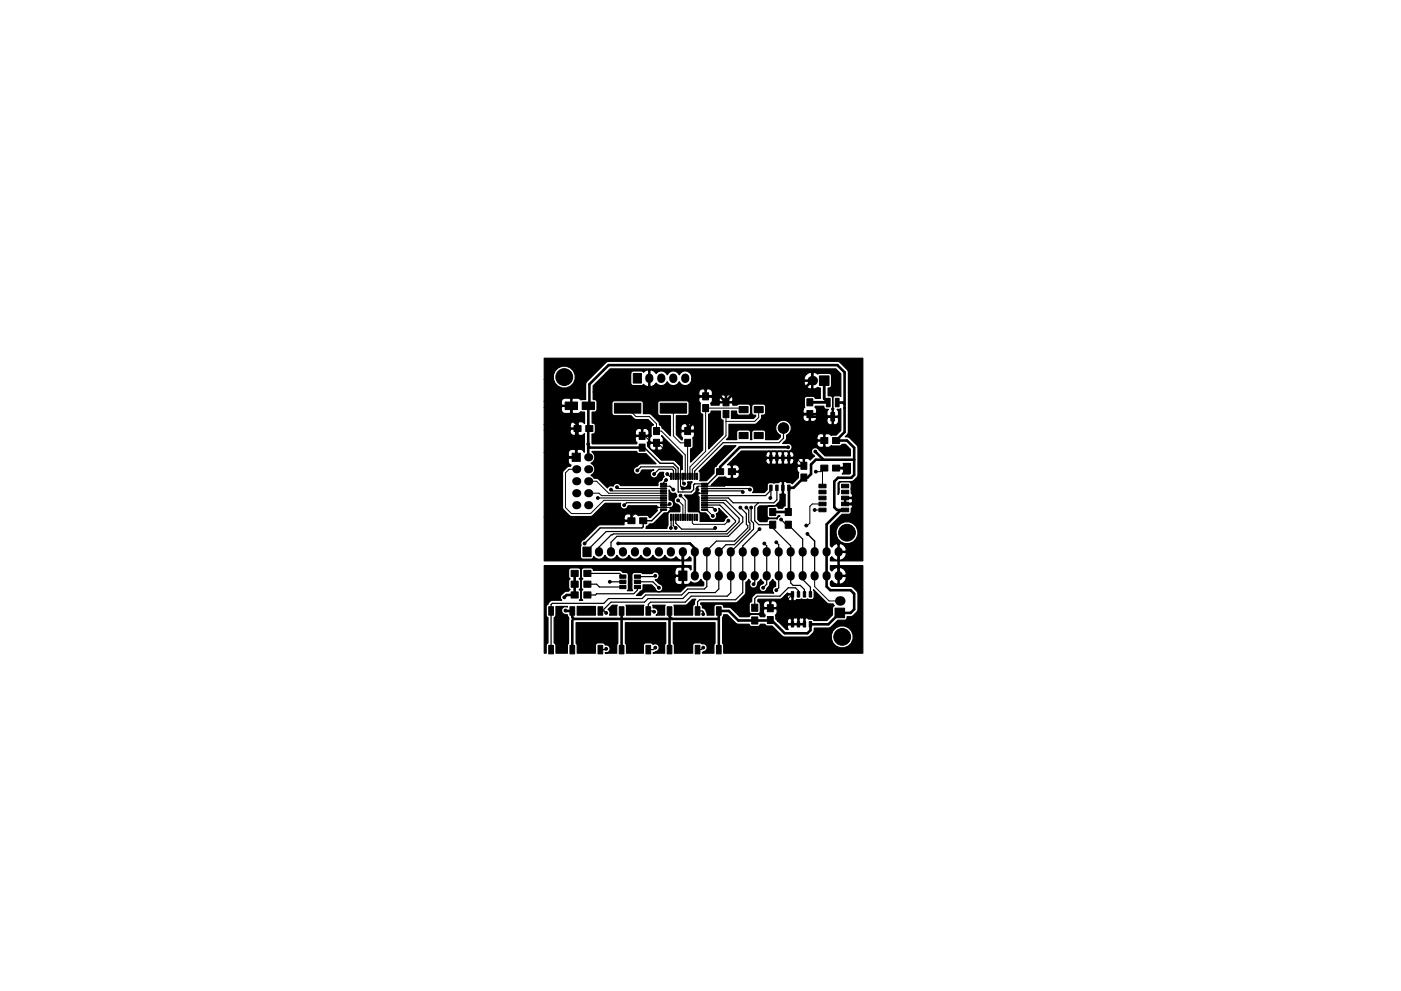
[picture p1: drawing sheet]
<svg xmlns="http://www.w3.org/2000/svg" width="297mm" height="210mm" viewBox="0 0 297 210" stroke-linecap="round" stroke-linejoin="round" font-family="sans-serif">
<g fill="#000" stroke="#000" stroke-width=".21">
<path d="M173.7 79.8h2.1v2h-2.1zM119.8 85.3h2.6v1.6h-2.6zM121.3 96.2h1.7v1.7h-1.7zM121.7 90.3h1.5v1.3h-1.5zM123.4 85.3h2.6v1.6h-2.6zM124.2 90.3h1.5v1.3h-1.5zM130.3 85.6h5.6v2.1h-5.6zM134.3 79.2h1.7v2.1h-1.7zM135.5 94.2h1.3v1.5h-1.3zM135.5 91.7h1.3v1.5h-1.3zM138.6 90.7h1.2v1.5h-1.2zM138.6 93.2h1.2v1.5h-1.2z"/>
<path d="M140 85.6h5.6v2.1h-5.6zM145.2 93.2h1.2v1.5h-1.2zM145.2 90.7h1.2v1.5h-1.2zM149 85.8h1.2v1.5h-1.2zM149 83.3h1.2v1.5h-1.2zM153.3 87.1h1.2v1.5h-1.2zM153.3 84.6h1.2v1.5h-1.2zM156.7 91.8h1.9v1.3h-1.9zM156.7 86.3h1.9v1.3h-1.9zM159.9 91.8h1.9v1.3h-1.9zM159.9 86.3h1.9v1.3h-1.9zM163.2 96.6h.5v1.1h-.5z"/>
<path d="M164.5 96.6h.5v1.1h-.5zM165.7 96.6h.5v1.1h-.5zM167 96.6h.5v1.1h-.5zM169.8 98.1h1.3v1.5h-1.3zM171.1 84.6h1.2v1.5h-1.2zM171.1 87.1h1.2v1.5h-1.2zM174 98.7h1.5v1.2h-1.5zM174 92.8h1.5v1.3h-1.5zM175.2 84.5h.8v1.8h-.8zM176.5 98.7h1.5v1.2h-1.5zM176.2 87.5h.8v1.8h-.8zM177.1 84.5h.8v1.8h-.8z"/>
<path d="M176.5 92.8h1.5v1.3h-1.5zM123.6 116.1h1.7v2h-1.7zM133.1 109.9h1.5v1.2h-1.5zM135.6 109.9h1.5v1.2h-1.5zM140 102.5h1.3v.3h-1.3zM140 103h1.3v.3h-1.3zM140 103.5h1.3v.3h-1.3zM140 104h1.3v.3h-1.3zM140 104.5h1.3v.3h-1.3zM140 105h1.3v.3h-1.3zM140 105.5h1.3v.3h-1.3zM140 106h1.3v.3h-1.3z"/>
<path d="M140 106.5h1.3v.3h-1.3zM140 107h1.3v.3h-1.3zM140 107.5h1.3v.3h-1.3zM140 108h1.3v.3h-1.3zM142.2 100.4h.2v1.3h-.2zM142.2 109.1h.2v1.3h-.2zM142.7 100.4h.2v1.3h-.2zM142.7 109.1h.2v1.3h-.2zM143.2 100.4h.2v1.3h-.2zM143.2 109.1h.2v1.3h-.2zM143.7 100.4h.2v1.3h-.2zM143.7 109.1h.2v1.3h-.2z"/>
<path d="M144.2 100.4h.2v1.3h-.2zM144.2 109.1h.2v1.3h-.2zM144.7 100.4h.2v1.3h-.2zM144.7 109.1h.2v1.3h-.2zM145.2 100.4h.2v1.3h-.2zM145.2 109.1h.2v1.3h-.2zM145.7 100.4h.2v1.3h-.2zM145.7 109.1h.2v1.3h-.2zM146.2 100.4h.2v1.3h-.2zM146.2 109.1h.2v1.3h-.2zM146.7 100.4h.2v1.3h-.2zM146.7 109.1h.2v1.3h-.2z"/>
<path d="M147.2 100.4h.2v1.3h-.2zM147.2 109.1h.2v1.3h-.2zM147.7 100.4h.2v1.3h-.2zM147.7 109.1h.2v1.3h-.2zM148.7 108h1.3v.3h-1.3zM148.7 107.5h1.3v.3h-1.3zM148.7 107h1.3v.3h-1.3zM148.7 106.5h1.3v.3h-1.3zM148.7 106h1.3v.3h-1.3zM148.7 105.5h1.3v.3h-1.3zM148.7 105h1.3v.3h-1.3zM148.7 104.5h1.3v.3h-1.3z"/>
<path d="M148.7 104h1.3v.3h-1.3zM148.7 103.5h1.3v.3h-1.3zM148.7 103h1.3v.3h-1.3zM148.7 102.5h1.3v.3h-1.3zM151.9 99.4h1.5v1.3h-1.5zM154.4 99.4h1.5v1.3h-1.5zM163.2 107.9h1.3v1.5h-1.3zM163.2 110.6h1.3v1.5h-1.3zM163.2 102.9h.5v1.2h-.5zM164.5 102.9h.5v1.2h-.5zM165.7 102.9h.5v1.2h-.5zM166.5 107.9h1.3v1.5h-1.3z"/>
<path d="M166.5 110.6h1.3v1.5h-1.3zM167 102.9h.5v1.2h-.5zM169.8 100.6h1.3v1.5h-1.3zM173.6 107.8h1.5v.8h-1.5zM173.6 106.5h1.5v.8h-1.5zM173.6 105.3h1.5v.7h-1.5zM173.6 104h1.5v.8h-1.5zM173.6 102.7h1.5v.8h-1.5zM178.4 107.8h1.5v.8h-1.5zM178.4 106.5h1.5v.8h-1.5zM178.4 105.3h1.5v.7h-1.5zM178.4 104h1.5v.8h-1.5z"/>
<path d="M178.4 102.7h1.5v.8h-1.5zM116.3 128.7h1v1.8h-1zM116.3 136.9h1v1.8h-1zM120.8 136.9h1v1.8h-1zM120.8 128.7h1v1.8h-1zM121.1 121h1.5v1.3h-1.5zM121.1 123.3h1.5v1.3h-1.5zM121.1 125.6h1.5v1.3h-1.5zM123.8 121h1.5v1.3h-1.5zM123.8 123.3h1.5v1.3h-1.5zM123.8 125.6h1.5v1.3h-1.5zM126.8 128.7h1v1.8h-1z"/>
<path d="M126.8 136.9h1v1.8h-1zM131.3 136.9h1v1.8h-1zM131.3 128.7h1v1.8h-1zM131.4 122h1.3v.7h-1.3zM131.4 123.1h1.3v.7h-1.3zM131.4 124.2h1.3v.7h-1.3zM134.5 124.2h1.3v.7h-1.3zM134.5 123.1h1.3v.7h-1.3zM134.5 122h1.3v.7h-1.3zM136.9 128.7h1v1.8h-1zM136.9 136.9h1v1.8h-1zM141.5 136.9h1v1.8h-1z"/>
<path d="M141.5 128.7h1v1.8h-1zM143.9 121.2h1.7v2h-1.7zM147.4 128.7h1v1.8h-1zM147.4 136.9h1v1.8h-1zM151.9 136.9h1v1.8h-1zM151.9 128.7h1v1.8h-1zM159.4 130.9h1.3v1.5h-1.3zM159.4 128.2h1.3v1.5h-1.3zM162.7 130.8h1.2v1.5h-1.2zM162.7 128.3h1.2v1.5h-1.2zM167.8 131.9h.5v1.1h-.5zM167.8 125.5h.5v1.2h-.5z"/>
<path d="M169 131.9h.5v1.1h-.5zM169 125.5h.5v1.2h-.5zM170.3 131.9h.5v1.1h-.5zM170.3 125.5h.5v1.2h-.5zM171.6 131.9h.5v1.1h-.5zM171.6 125.5h.5v1.2h-.5zM177 129h2.1v2.1h-2.1z"/>
<circle cx="172.2" cy="78.7" r=".3"/>
<circle cx="118.7" cy="92.6" r=".3"/>
<circle cx="119.6" cy="80" r="1.78"/>
<circle cx="124.7" cy="94.2" r=".3"/>
<circle cx="127.9" cy="92.7" r=".3"/>
<circle cx="129.1" cy="99.3" r=".3"/>
<circle cx="129.1" cy="96.9" r=".3"/>
<circle cx="129.9" cy="93.5" r=".3"/>
<circle cx="131.2" cy="97" r=".3"/>
<circle cx="131.4" cy="99.3" r=".3"/>
<circle cx="132.8" cy="97" r=".3"/>
<circle cx="132.9" cy="99.3" r=".3"/>
<circle cx="135.1" cy="99.8" r=".3"/>
<circle cx="135.6" cy="97" r=".3"/>
<circle cx="141.5" cy="96" r=".3"/>
<circle cx="147.8" cy="91.9" r=".3"/>
<circle cx="151.5" cy="91.9" r=".3"/>
<circle cx="152.2" cy="90.7" r=".3"/>
<circle cx="153.5" cy="95.7" r=".3"/>
<circle cx="166.1" cy="90.8" r="1.12"/>
<circle cx="167.1" cy="94.9" r=".3"/>
<circle cx="172.9" cy="95.8" r=".3"/>
<circle cx="179.2" cy="99.6" r=".3"/>
<circle cx="180.6" cy="80" r=".3"/>
<circle cx="124" cy="115.3" r=".3"/>
<circle cx="126.7" cy="105.7" r=".3"/>
<circle cx="129.2" cy="101" r=".3"/>
<circle cx="129.5" cy="103.9" r=".3"/>
<circle cx="130.8" cy="103.4" r=".3"/>
<circle cx="131.1" cy="115.3" r=".3"/>
<circle cx="131.3" cy="101" r=".3"/>
<circle cx="132.3" cy="107.2" r=".3"/>
<circle cx="133" cy="101" r=".3"/>
<circle cx="138.7" cy="100.6" r=".3"/>
<circle cx="141.2" cy="101.8" r=".3"/>
<circle cx="141.5" cy="100.6" r=".3"/>
<circle cx="142" cy="106.9" r=".3"/>
<circle cx="142.2" cy="112" r=".3"/>
<circle cx="142.7" cy="103.9" r=".3"/>
<circle cx="143.3" cy="112" r=".3"/>
<circle cx="143.8" cy="107.7" r=".3"/>
<circle cx="143.8" cy="106.2" r=".3"/>
<circle cx="144.3" cy="105.2" r=".3"/>
<circle cx="144.8" cy="103.6" r=".3"/>
<circle cx="145" cy="102.6" r=".3"/>
<circle cx="145.8" cy="105.4" r=".3"/>
<circle cx="151.1" cy="109.5" r=".3"/>
<circle cx="151.6" cy="108.2" r=".3"/>
<circle cx="151.6" cy="112" r=".3"/>
<circle cx="154.4" cy="110.5" r=".3"/>
<circle cx="157" cy="107.7" r=".3"/>
<circle cx="157.5" cy="104.4" r=".3"/>
<circle cx="158.2" cy="107.7" r=".3"/>
<circle cx="159" cy="103.9" r=".3"/>
<circle cx="159.3" cy="107.7" r=".3"/>
<circle cx="161" cy="112.3" r=".3"/>
<circle cx="162.1" cy="115.3" r=".3"/>
<circle cx="163.3" cy="105.7" r=".3"/>
<circle cx="164.6" cy="115.1" r=".3"/>
<circle cx="165.6" cy="110.2" r=".3"/>
<circle cx="170.9" cy="111.5" r=".3"/>
<circle cx="171.2" cy="113.3" r=".3"/>
<circle cx="172.7" cy="108.2" r=".3"/>
<circle cx="173" cy="100.1" r=".3"/>
<circle cx="179.6" cy="113" r="1.78"/>
<circle cx="181.4" cy="106.1" r=".3"/>
<circle cx="119.3" cy="134.1" r=".3"/>
<circle cx="119.6" cy="126.7" r=".3"/>
<circle cx="119.9" cy="129.5" r=".3"/>
<circle cx="124.4" cy="129.8" r=".3"/>
<circle cx="125.1" cy="134.4" r=".3"/>
<circle cx="128.5" cy="137.7" r=".3"/>
<circle cx="128.5" cy="130" r=".3"/>
<circle cx="129.3" cy="123.4" r=".3"/>
<circle cx="130" cy="129.5" r=".3"/>
<circle cx="130.3" cy="134.1" r=".3"/>
<circle cx="134.6" cy="129.8" r=".3"/>
<circle cx="135.3" cy="134.8" r=".3"/>
<circle cx="138.7" cy="129.8" r=".3"/>
<circle cx="138.9" cy="137.4" r=".3"/>
<circle cx="138.9" cy="122.2" r=".3"/>
<circle cx="139.7" cy="124.7" r=".3"/>
<circle cx="140" cy="129.2" r=".3"/>
<circle cx="140.4" cy="134" r=".3"/>
<circle cx="145" cy="134.3" r=".3"/>
<circle cx="145" cy="129.7" r=".3"/>
<circle cx="149.1" cy="137.4" r=".3"/>
<circle cx="149.1" cy="130.3" r=".3"/>
<circle cx="159.8" cy="123.9" r=".3"/>
<circle cx="161.8" cy="124.7" r=".3"/>
<circle cx="164.6" cy="125.2" r=".3"/>
<circle cx="165.5" cy="130.2" r=".3"/>
<circle cx="174.2" cy="129" r=".3"/>
<circle cx="178.6" cy="135.1" r="1.78"/>
</g>
<g fill="none" stroke="#000" stroke-width="1.7">
<path d="M137.7 80.1v.3M140.2 80.1v.3M142.7 80.1v.3M145.3 80.1v.3M127 116.9v.3M129.5 116.9v.3M132.1 116.9v.3M134.6 116.9v.3M137.2 116.9v.3M139.7 116.9v.3M142.2 116.9v.3M144.8 116.9v.3"/>
<path d="M147.3 116.9v.3M149.9 116.9v.3M152.4 116.9v.3M154.9 116.9v.3M157.5 116.9v.3M160 116.9v.3M162.6 116.9v.3M165.1 116.9v.3M167.6 116.9v.3M170.2 116.9v.3M172.7 116.9v.3M175.3 116.9v.3"/>
<path d="M177.8 116.9v.3M147.3 122v.3M149.9 122v.3M152.4 122v.3M154.9 122v.3M157.5 122v.3M160 122v.3M162.6 122v.3M165.1 122v.3M167.6 122v.3M170.2 122v.3M172.7 122v.3"/>
<path d="M175.3 122v.3M177.8 122v.3"/>
</g>
<g fill="#000">
<circle cx="122.2" cy="99.6" r=".86"/>
<circle cx="124.7" cy="97" r=".86"/>
<circle cx="124.7" cy="99.6" r=".86"/>
<circle cx="172.2" cy="80.8" r="1.02"/>
<circle cx="122.2" cy="107.2" r=".86"/>
<circle cx="122.2" cy="102.1" r=".86"/>
<circle cx="122.2" cy="104.6" r=".86"/>
<circle cx="124.7" cy="107.2" r=".86"/>
<circle cx="124.7" cy="102.1" r=".86"/>
<circle cx="124.7" cy="104.6" r=".86"/>
<circle cx="178.1" cy="127.5" r="1.02"/>
</g>
<g fill="none" stroke="#000" stroke-width=".21">
<path d="M121.1 86.1v-2l7.7-7.7h50.5l1.3 1.3v2.3l2 2v33.8l-1.2 1.3h-3.6M122.2 99.6h-1.6l-.7 .7v7.4l1.3 1.3h4l2.8-2.8h12.7M122.4 90.9l-.2 .3M133.1 86.6l1.8 1.8h2.8l1.5 1.5v1.6h1l5.1 5v4.6M137.7 80.3v2l-.8 .8h-7.4l-1.2 1.2v5.1l3 3.1h5.4l1.5 1.5h1.2l2.1 2M139.2 94v2.5l1 1h2.8l1.3 1.3v4.3l.5 .5M142.8 86.6v5.9l1.5 1.5h1.5v7.1M145.8 90.9v.6M147.3 85.1v.2M153.9 85.1v.3M153.9 87.9v4.6l-7.1 7.1v1.5M157.7 86.9l-.4-.3h-7.7v9.2l-3.3 3.3v2"/>
<path d="M160.9 86.9v1.7l-.9 .8h-6.1M166 97.1v6.4M171.7 87.9v2l-1.3 1.3v7.6l-1.6-1.7h-9.4l-2.9 3h-1.3v1.5l-1.6 1.6h-5.6l-.4 .4v.5l.5 .6h1.3M174.4 99.7v3.4M174.8 99.3l-.8 .8h-1M124.7 104.6h2.3l.5 .6h13.2M124.7 102.1h1.8l2.5 2.6h11.7M126.8 105.7h13.9M126.8 105.7h-.1M129.5 103.9l.3 .3h10.9M130.8 103.4l.3 .3h9.6M140.7 103.2h1.3"/>
<path d="M143.8 107.7h-7.9l-2 2v.8M143.8 106.2l1 1v2.6M144.3 105.2l1 1v3.6M144.8 101.1v1.3l.2 .2M146.8 109.8v1.2l.3 .2h6.6l.7-.7M147.7 104.3l-1.4 1.4h-.3l-.2-.3M149.4 108.2h.4l1.3 1.3M172.7 108.2h1.7M174.4 106.9h-2.2l-.5 .5v3.6l-.5 .5h-.3M163.3 129h2.1l2.6 2.7v.8M165.1 129l.3 .3M168 126.1l-2.9 2.9"/>
<path d="M172.7 122.2v2.3l3.1 3h2.3M174.2 129l-1.2 1.3h-2.8l-.9 .9v1.3M177.8 122.2v.2"/>
</g>
<g fill="none" stroke="#000" stroke-width=".55">
<path d="M172.2 78.7v2.1l-2.5 2.5M121.1 86.1v2.8l1.3 1.3v.7M122.2 91.2v5.8h-1.7l-1.8-1.8v-2.6M124.7 94.6l.4 .4h11M124.7 91.2v5.8M124.7 86.1v4.6M125 85.9v-4.4l4-4h48.5l1.6 1.5v12.7l-1.8 1.8h2.3l1.5 1.5v5.8l-.6 .6h-2.8l-.8 .8v5.4l.6 .6h1.7M127.9 92.7l.9 .8h1.1M129.1 99.3h2.3M129.1 96.9l2.1 .1M132.8 97l.1 2.3M145.8 91.5h1.5l.5 .4"/>
<path d="M147.3 85.1l1-1h4.4l1.2 1.3M147.3 85.3v4.1l-1.5 1.5M152.2 90.7v.5l-.7 .7M167.1 94.9h-10.2l-4.2 4.2v1M169.7 83.3v4.1l.5 .5h1.5l.6 .5h4.3M169.7 83.3h-14l-1.8 1.8M172.9 95.8l1.5 1.5v.2M177.3 99.3h1.7l.2 .3M177.5 85.4h1.2l.4 .3M181.1 97.5h-8.1l-1 1v2.1l-.8 .7h-.8l-2.1 2.2h-.9M129.2 101h2.1M131.1 115.3h15.2l1 1"/>
<path d="M133 101h.1M144.8 117.1v5.1M147.3 117.1v5.1M167.3 103.6v5h-3.5M177.8 117.1v5.1M178.3 108.2l-3 3v13.3l.7 .7h4.3l.8 .8v3.3l-.8 .7h-2.2l-2.5 2.5h-3.8v1.2l-.6 .7h-4.8l-2.8-2.9M181.4 106.1l-.8 .8h-1.4M119 133.2v.6l.3 .3M119.9 129.5l1.4 .1v1.4l.4 .3h10.1v6.5M121.3 131.6v6.2M121.8 121.4v4.8h-1.7l-.5 .5M124.5 129.8h.1"/>
<path d="M124.5 129.8h-.1M130.1 129.4l-.1 .1M130.3 134.1l-.3 .3h-4.9M131.8 129.6v1.4M132.1 131.3h20.3M134.6 129.8h.1M140 129.2h.1M140.4 134h-4.3l-.8 .8M142 129.6v1.2M142 131.3v6.5M145 129.6h.2l-.2 .1M145.1 134.3h-.1"/>
<path d="M163.2 131.6h-6.7l-2-2h-2.1v8.2M165.2 129.1v.8l.3 .3"/>
</g>
<g fill="none" stroke="#000" stroke-width=".3">
<path d="M124.7 90.7l.2 .2-.2 .3M125 85.9l-.3 .2M136.1 94.5h.1M136.1 94.5l3.9 3.8h2.7l1.1 1M171.7 87.9l.5 .5M174.8 93.4v.1M140.7 108.2h-.2l-2.3 2.3h-1.8v1.3l-.3 .2h-8.8l-3.3 3.3M142 103.2l.7 .7M147.3 116.3v.8M152.7 100.1l-2.6 2.6h-.7M167.4 103.5l-.1 .1M171.2 113.3l1.5 1.5v2.3"/>
<path d="M121.7 131.3l-.4 .3M131.8 131l.3 .3h-.3M163.3 131.5l-.1 .1M168 132.5h2.6"/>
</g>
<path d="M171.7 85.4h3.9M174.8 80.8v3.8l.8 .8" fill="none" stroke="#000" stroke-width=".6"/>
<g fill="none" stroke="#000" stroke-width=".25">
<path d="M135.1 99.8l.8-.7h6.8l.6 .5v1.5M143.8 99.3v5.1M166.1 90.8v2.2l-.9 .9h-11.9l-6 6.1v1.1M138.7 100.6l1-1h2.8l.3 .3v1.2M140.7 106.7h-7.8l-.6 .5M141.2 101.8l-.5 .6v.3M141.5 100.6l.5 .5h.3M142 106.9l-.2 .3h-1.1M142.3 109.8l-.1 2.2M142.8 109.8l-.1 1.7 .6 .5M143.3 109.8v1.2l1.2 1.3h6.9l.2-.3M143.8 101.1h.1"/>
<path d="M143.8 104.4h.1M147.3 102.7h2.1M147.3 102.6l-.2 .3v1l-.5 .5h-2.8M149.4 107.2h3.2l3.4 3.3v.2l-2.1 2.1h-25.4l-4 4v.3M149.4 106.7h4l3.3 3.3v.7l-2.5 2.6h-24.2l-.4 .2-2.6 2.6v1M149.4 106.2h4.5l3.6 3.5v1l-3.1 3.1h-23.6l-1.3 1.3v2M149.4 107.7h1.7l.5 .5M149.4 104.2h7.8l.3 .2M149.4 103.7h9.4l.2 .2M157 107.7l1.2 1.3v2.2l.3 .4v.4l-2.7 2.8h-3.9l-2 2v7.7l-.5 .5h-3.6l-1.3 1.2h-7.6l-.8 .8h-7.1l-1 1h-10.9l-.3 .3v9.5M158.2 107.7l.5 .5v2.5l.3 .3v1.3l-3.3 3.3h-1.8l-1.5 1.5v7.9l-.8 .7h-5.6l-1.2 1.3h-7.4l-.7 .8h-7.2l-1.8 1.8M159.3 107.7v2.8l.5 .5v1.3l-4.9 4.8v8.6l-.7 .8h-7.6l-1.3 1.3h-7.4l-.5 .4v1.4h1.1l.2 .2"/>
<path d="M160 117.1v6.6l-.2 .2M160.8 106.7l-.8 .7v3.1l.9 .8h2.9v.7l3.8 3.8v7.9l.5 .5h1.6l.9 .9v1M161 112.3l-3.5 3.5v9.9l-1.5 1.5h-7.7l-.4 .5v1.9h1l.2 .2v.5M162.1 115.3l.5 .5v8.1l-.8 .8M163.4 104l-1.1 1.2h-12.9M163.4 103.5v2l-.1 .2M164.6 115.1l.5 .5v9.1l-.5 .5M164.7 103.5v2.5l-.6 .7h-8.7l-1-1h-5M165.6 110.2l1.1 1.1h.4l3.1 3.1v8.5l1.6 1.7v1.5M172.7 117.1v5.1M178.3 108.2h.9M124.5 121.7h6.9l.7 .6"/>
<path d="M124.5 123.9h2l.6 .6h5M127.3 129.6h.8l.4 .4M128.5 137.7l-.1 .1h-1.1M129.3 123.4h2.8M135.2 123.4h3.2l1.3 1.3M135.2 124.5v.7l-.8 .8h-7.9l-.3 .2h-1.7M138.9 122.2l-.1 .1h-3.6M138.9 137.4l-.4 .4h-1.1M149.1 137.4l-.4 .4h-.8M163.3 131.5h.3M169.3 126.1v-.8l-.6-.6h-1.6l-1.7 1.8h-4.9l-.5 .5v1.9"/>
</g>
<path d="M142 130.8l.5 .5" fill="none" stroke="#000" stroke-width=".45"/>
<g fill="#000" stroke="#000" stroke-width=".25">
<path d="M125.8 81.9l2.6-2.7h5.3v2.1l.2 .3 .4 .2h1.7l.4-.3 .9 .6 .2-.2v-3.3h.3v3.3l.3 .1 .6-.2 .4-.5a1.36 1.36 0 0 0 2.4-.3 1.38 1.38 0 0 0 1.2 .8 1.38 1.38 0 0 0 1.3-.8 1.36 1.36 0 0 0 2.4 .2h24l.3 .6 .5 .5 .6 .3 .3-.2v-1.5h-1.5l-.2 .3h-24l.3-.8h23.7l.2 .2h1.5v-1.5l-.3-.1-.6 .2-.5 .5-.3 .7h-23.7v-.3a1.39 1.39 0 0 0-1.1-1.4 1.39 1.39 0 0 0-1.6 .8 1.38 1.38 0 0 0-1.3-.8 1.38 1.38 0 0 0-1.2 .8 1.36 1.36 0 0 0-2.4-.3l-.4-.4-.6-.3a.59 .59 0 0 1-.9 0l-.8 .5-.4-.3h-1.9l-.4 .5h-5.3l1-.9h47.8l1.1 1v4.8l-1.2-.1-.5 .3v2l.2 .5-.1 .1v1.4h.9l.2-.2v-.8l-.3-.5 .8-.1v4.6l-1 1-1.1 .1-.5-.4h-.6l-.2 .2v2.5l.2 .2h.6l.5-.4 1.8 .1 .5-.3h.7l1.1 1v1.4h-5.4l-1.3-1.3a.84 .84 0 0 0-1.3-.2 .84 .84 0 0 0 .2 1.3l.2 .3-.9 .8a.79 .79 0 0 0-1.2-.1v1.4h-1.4l-.2 .3v.5l.4 .6-.1 1-1.3 1.4-.5-.3a1.01 1.01 0 0 1-1.1-.3l-.3 .2v2.4l.4 .2v2.4l-.4 .2-.1 .3h-1l-.1-.3-.4-.2h-1.3l-.4 .2-.2 .4v1.5l.4 .5h1.5l.4-.1 .1-.4h.4l-.5 .4-.1 .3h-1.8l-.3 .3-.1 .3h-1.5l-.4-.5v-2.5l.4-.4h3.2a1.91 1.91 0 0 0 1.1-1.3v-1.2l.3 .1 .2-.2v-2.4l-.2-.2-.6 .3h-.6l-.4 .2-.9-.2-.4 .1-.1 .4v1l-.7 .6h-2.4a.88 .88 0 0 0 .1-1 .88 .88 0 0 0-.9-.5h-8.1l1.8-1.8 1.2-.1 .6 .4h.5l.2-.2v-1.1h.3v1.1l.2 .2h.6a.8 .8 0 0 0 .4-1.3h-1.5v-1.4h.3v1.1h1.2l.3-.2a.89 .89 0 0 0-.7-1.1h-.6l-.2 .2-.5-.2h-.5l1.1-1.1h7v.4a.59 .59 0 0 0 .3 .5 .59 .59 0 0 0 .6-.1v-1h.3v1l.2 .2h.6l.2-.2v-1h.2v1l.3 .2h.6l.2-.2v-1h.2v1l.2 .2h.6l.2-.2v-1h.3v1l.2 .2 .4-.1 .3-.5h.7v.6l.2 .2h1.1v-1.2a.79 .79 0 0 0-1.3 .4h-.7v-.4l-.2-.2h-5.5l-.2 .2h-7l1.1-1.1h5.9v.4l.2 .2h.7v-1h.3v1h1v-1h.2v1h1.1v-1h.2v1h1v-1h.3v1h.7a.76 .76 0 0 0 .2-.8 .76 .76 0 0 0-.7-.4l-.2 .2-.5-.2h-.6l-.2 .2-.4-.2h-.6l-.3 .2-.4-.2h-.6l-.5 .2-.2-.2a.81 .81 0 0 0-.7 .6h-5.9l.7-.7h9.7a.84 .84 0 0 0 1.1-.8 .84 .84 0 0 0-1.1-.8h-1l.3-.3h7v.5l.4 .5 .8 .1 .2-.2v-1.1h-1.2l-.2 .2h-7l.5-.6 .1-.5h6.4v.4l.2 .2h1.2v-1.1l-.2-.2-.8 .1-.4 .6h-6.4v-.4l.2-.1a1.67 1.67 0 0 0 .4-2.6 1.67 1.67 0 0 0-2.6 .2 1.67 1.67 0 0 0 .7 2.5v.4l-.6 .6h-2.6v-1.5l-.1-.4-.4-.2h-1.9l-.5 .3v1.8h-.3v-1.5l-.1-.4-.4-.2h-1.9l-.5 .3v1.8h-2.2l.6-.8v-2.5h5.4a2.27 2.27 0 0 0 1.4-1.2l.1-.6h8.8v.6a.8 .8 0 0 0 1.3 .4v-1.2h.2v1.2l.2 .2a.88 .88 0 0 0 1.2-.7h2.1v.8a.67 .67 0 0 0 1.1 .4v-1.4h.3v1.4l.2 .2a.82 .82 0 0 0 .9-.6v-.8l-.2-.2-4.4 .2v-.5l-.3-.2h-2.4l-.2 .2h-8.8l.7-.3 .1-1h8v.6l.2 .2h2.4l.3-.2v-.6l-.4-.5 .1-.2h1.8v.3l.3 .3h.6l-.3 .5v.8l.2 .2h.9v-1.4l-.1-.1 .2-.5v-2l-.3-.3h-.6v-1.7l.5-.1 .2-.4v-2.2l-.5-.4h-2.1l-.3 .2-.8-.4-.3 .1v3.3l.3 .2 .8-.4 .5 .1v2.2h-1l-.2-.3-.4-.1h-1.2l-.4 .1-.2 .4 .1 1.8-.3 .5h-8v-.8l-.3-.3-2.1-.1-.5 .3v1.8a.68 .68 0 0 0 .8 .3v.2l-.4 .5h-4.7v-1.6h1.1a.66 .66 0 0 0 .5 .9h1.9l.4-.2 .1-.3v-1.3l-.1-.4-.4-.2h-1.9l-.4 .3h-.9v-.3l-.2-.2h-2.5l-.2 .2v.3h-1.7l-.1-.4 .4-.6v-.6h1.4v.6l.2 .2h1.1v-1.2h.3v1.2h1.1l.2-.2v-.6a.8 .8 0 0 0-1.3-.4l-.5-.2a.89 .89 0 0 0-1.1 .6h-1.4l-.2-.2h-2.5l-.2 .2v.6l.3 .6v1.9l.5 .4v7.6l-2.6 2.6v-2.9l.5-.3v-2l.3-.5v-.6l-.2-.2h-2.4l-.3 .2v.6l.4 .5-.1 .4h-.1l-1.1-1.1v-1.7h.9v.6l.3 .2h1.1v-1.2h.2v1.2h1.1l.2-.2v-.6a.8 .8 0 0 0-1.3-.4l-.4-.2a.89 .89 0 0 0-1.2 .6h-.9v-2.3h2.2l.3-.2 .2-.3v-2.1l-.3-.5-5.8-.1-.5 .3-.1 2.4 .2 .3 .4 .2h2.1v4.3l-1.7-1.6-.2-.6-.4-.1-.2-.7-1.5-1.6-.4-.1h-1.3v-2.2l-.3-.5-5.8-.1-.4 .2-.2 .4v2.1l.4 .5h3.7l.8 .8h2.8l1.2 1.2-.5 .3v2l-.4 .5v.6l.2 .2h2.5l.2-.2v-.6l-.3-.6 4.4 4.4v2.8l-.3 .1-.1-.9-1.3-1.1-2.8-.1-2.9-2.9v-.4h.4v.6a.8 .8 0 0 0 1.4 .4v-1.2h.2v1.2l.2 .2a.89 .89 0 0 0 1.1-.6v-.6l-.2-.2h-2.5l-.2 .2h-.4l-.1-.4 .4-.5v-.6l-.2-.2h-2.5l-.2 .2v.6l.4 .5-.1 .3h-9.5v-2.1l.6-.2 .1-.3h8.5v.5l.2 .2h1.1v-1.2h.3v1.2h1.1l.2-.2v-.5a.8 .8 0 0 0-1.3-.5l-.5-.2a.89 .89 0 0 0-1.1 .7h-8.5v-1.5l-.3-.3h-.4v-2.4h.7l.3-.3 .1-1.8-.4-.5h-.4v-1.6h22.4v.6l.2 .2h1.1v-1.3h.2v1.3h1.2l.2-.2-.2-.9a.78 .78 0 0 0-1.2-.2l-.4-.2a.89 .89 0 0 0-1.1 .7h-22.4zM125.5 95.8h9.5l.3 .4h1.6l2.2 2.2h-3.2l-.9 .6a.84 .84 0 0 0-.7 .9 .84 .84 0 0 0 .8 .8 .84 .84 0 0 0 .9-.8l.2-.2h2.4a.85 .85 0 0 0-.8 .8 .85 .85 0 0 0 .8 .9 .85 .85 0 0 0 .9-.7l.5-.5h.7v.5l.1 .4-.6 .8a.77 .77 0 0 0-.7 1.1h-7.9a.83 .83 0 0 0-.9-.5 .83 .83 0 0 0-.7 .7 .82 .82 0 0 0-1.2 .3l-1.9-1.8-.9-.2-.7-.7a1.38 1.38 0 0 0 .8-1.2 1.38 1.38 0 0 0-.8-1.3 1.47 1.47 0 0 0 .2-2.5zM148.2 100l5.4-5.4h2.4l-3.9 3.9-.2 .4-.4 .2-.1 .3v1l-1.6 1.6h-1.5l.1-1.6zM150.8 87.2h2v1.6l.5 .3v3.1l-3.1 3.1v-7.4l.4-.2zM141.9 103.9v.1a.84 .84 0 0 0 1.3 .6 .6 .6 0 0 1 .3 .6 .6 .6 0 0 1-.4 .5 .83 .83 0 0 0 .6 1.3l.5 .4v1.2h-1.2a1.59 1.59 0 0 0-1.3 .3l-.1 2.5-.2 .7h-4.5l.2-.5 .4-.1 .2-.3 1-.2 2.1-2.2a1.22 1.22 0 0 0 1.4-.9l-.2-.1a.84 .84 0 0 0 .8-.9 .84 .84 0 0 0-.9-.8zM144.4 103.2a.83 .83 0 0 0 1.1 .1 .83 .83 0 0 0 .3-1.1h1l-.3 .4-.2 1.1h-1.9zM145.1 105h1.5a1.51 1.51 0 0 0 1.1-1.7h.3l-.1 .1 .3 .5-.3 .5 .5 .3-.5 .2 .3 .5v2a1.59 1.59 0 0 0 .3 1.4h1.1l.7 .7a.84 .84 0 0 0 1.1 .8 .84 .84 0 0 0 .4-1.3 .82 .82 0 0 0 .6-1.2l1.8 1.9a.78 .78 0 0 0-.6 .7l-.2 .2h-5v-1.5a.99 .99 0 0 0-1.2-.5h-1.3v-2.7zM177.1 99.2h1.5l.2-.2v-.7h1.5v2.1l-.1 .2h-1.6a.75 .75 0 0 0 0-1.2l-1.5 .1zM115.4 76h67.5v43h-6.8v-.6l.2-.3 .5 .5 .6 .3 .3-.2v-1.5h.2v1.5l.3 .2a1.69 1.69 0 0 0 1.3-1.4l-.2-.3h-1.6v-1.7h.2v1.5h1.4l.2-.3-.2-.6-.5-.5-.6-.3a.59 .59 0 0 1-.8 0l-.6 .3-.5 .5-.2-.3v-2.3h1.2a2.35 2.35 0 0 0 3.6 1.5 2.35 2.35 0 0 0 0-3.9 2.35 2.35 0 0 0-3.6 1.5v.9h-1.2v-1.9l2.4-2.5h1.4l.5-.3a1.4 1.4 0 0 1 .4-1.3l-.2-.4h-1.6l.1-1.3h.2v1h1.3l.2-.2v-.6l-.2-.2h-1.6v-.3h1.6l.2-.4a1.37 1.37 0 0 1-.4-1.3l.1-1.1-.2-.3-.4-.2h-1.7l-.3 .3v2.1l-.2 .3v-2.4l.3-.3h2.5a1.89 1.89 0 0 0 1.4-1.4l-.1-6.1-1.7-1.8-.9-.2 .6-.7 .1-.3v-12.7l-.3-.6-1.5-1.5-.6-.2h-48.8l-4.5 4.5v3.6l-1.1 .1-.5-.4h-1.1l-.2 .2v2.8l.2 .2h1.1l.5-.4 .8 .1v2.4l-.5-.3h-.6l-.2 .2v2.5l.2 .2h.6l.5-.4v3.9l-.7-.6h-.7l-.2 .2v1.6h-1.6l-.2 .3 .1 1 .5 .3-.2 .2-.5 .1a2.13 2.13 0 0 0-1.1 1.3v7.4l.1 .4 1.5 1.4h4.6l2.8-2.7h3.3l-.1 .2a.84 .84 0 0 0 .7 1 .84 .84 0 0 0 1-.7h6l.5 .4-.5 .2 .2 .4-1.5 1.5h-.2l-.4-.4h-2l-.5-.4h-.6l-.2 .2v1.4h-1.5l-.2 .2v.5l-5.3 .1-3.2 3.1a.83 .83 0 0 0-.6 1.2l-.1 .4v2l.1 .4 .4 .1h1.7l.4-.1 .2-.5 .1 .3a1.39 1.39 0 0 0 2.3-.5 1.38 1.38 0 0 0 1.2 .9 1.38 1.38 0 0 0 1.3-.9 1.38 1.38 0 0 0 1.3 .9 1.38 1.38 0 0 0 1.2-.9 1.38 1.38 0 0 0 1.3 .9 1.38 1.38 0 0 0 1.3-.9 1.38 1.38 0 0 0 1.3 .9 1.38 1.38 0 0 0 1.2-.9 1.38 1.38 0 0 0 1.3 .9 1.38 1.38 0 0 0 1.3-.9 1.36 1.36 0 0 0 2.3 .3l.5 .5 .6 .3 .3-.2-.1-1.7 .3-.1v1.8l.3 .2 .6-.3 .4-.5 .3 .3v.6h-31.1v-9.3h16.9v.5l.2 .2h1.3v-1.2l-.3-.2-.8 .2-.4 .5h-16.9v-13.7h5.1v.7l.2 .2h1.3v-1.4l-.2-.2-1 .2-.3 .5h-5.1v-4.7h5.5v.4l.3 .6 .9 .1 .2-.2v-1.1h-1.2l-.2 .2h-5.5v-1.2h5.5v.5l.2 .2h1.2v-1.1l-.2-.2-.9 .1-.3 .5h-5.5v-3.7h3.6v.7l.4 .5 1.4 .1 .2-.2v-1.3h-1.8l-.2 .2h-3.6v-1.3h3.6v.7l.2 .2h1.8v-1.3l-.2-.2h-1.1l-.3 .1-.4 .5h-3.6v-4.6h1.9l.4 .8a2.35 2.35 0 0 0 3.9 0 2.35 2.35 0 0 0-1.5-3.6 2.35 2.35 0 0 0-2.8 2.8h-1.9zM117.9 128.7h2.4v.1a.86 .86 0 0 0-1.2 .6 .86 .86 0 0 0 .9 1h.3l.3 .9-.1 5.2-.2 .4v1.7h-2.4v-1.7l-.4-.5v-5.4l.4-.5zM122.4 128.7h3.9v1.8h-3.9zM128.9 129.3l.9-.9h1.1l-.1 2.1h-1.6a.83 .83 0 0 0-.3-1.2z"/>
<path d="M122.1 132.1h8.9v4.4l-.2 .4v1.7h-2.5a1.04 1.04 0 0 0 .9-1.4 .81 .81 0 0 0-.9-.3l-.1-.4a1.9 1.9 0 0 0-1.6-.1l-.3 .5v1.7h-3.9v-1.7l-.3-.4zM132.7 128.4h3.8l-.1 2.1h-3.6zM138.4 128.4h2.6l-.1 2.1h-1.8a.84 .84 0 0 0 .4-1 .84 .84 0 0 0-1-.5zM132.6 132.1h8.5v4.4l-.2 .4v1.7h-2.4l.5-.3a.86 .86 0 0 0 .7-1.1 .86 .86 0 0 0-1.3-.5l-.1-.2a1.9 1.9 0 0 0-1.5-.1l-.4 .5v1.7h-3.6v-1.7l-.2-.4zM115.4 120h31.1l-.1 .9-.3-.4-.3-.2h-.7l-.2 .2v3.3l.2 .2h.7l.3-.1 .3-.5a1.36 1.36 0 0 0 2.2-.5l.6 .7-.1 .7-3.6 .1-1.2 1.2h-7.4l-.5 .2-.5 .5h-1l.9-.9 .5-.3v-1h1.9l.7 .7a.84 .84 0 0 0 .8 .7 .84 .84 0 0 0 .8-.8 .84 .84 0 0 0-.7-.8l-.9-.9 .5-.1 .3-.4h3.4l.1 1.2 .6 .3h.6l.3-.2v-1.5h-1.4l-.2 .2h-3.4a.83 .83 0 0 0-.4-1.1 .83 .83 0 0 0-1 .3h-2.1l-.4-.2h-1.3l-.4 .1-.1 .4v2.9l.1 .4h-1.1l.2-.4v-2.9l-.3-.5a1.12 1.12 0 0 1-1.3-.4l-5.8-.1h17.3v.8l.2 .2h1.4v-1.5l-.3-.2-1 .2-.3 .5h-17.3l-.3-.5h-1.9l-.3 .5v1.3l.3 .5-.3 .5v1.3l.3 .5-.3 .5v1.3l.3 .5h-.8l.3-.5v-1.3l-.3-.5 .3-.5v-1.3l-.3-.5 .3-.5v-1.5l-.5-.3h-1.5l-.4 .1-.1 .4v1.3l.3 .5-.3 .5v1.3l.3 .5-.3 .3a1.75 1.75 0 0 0-1.8 1.5l.3 .5h-2.3l-1 1.1v2l.4 .5v5.4l-.4 .5v1.7h-.4zM142.9 128.4h2.6l1.3-1.3h.7a1 1 0 0 0-.3 1.1l-.3 .5v1.8h-3.9zM142.8 132.1h8.8v4.4l-.2 .4v1.7h-2.5l.2-.3a.89 .89 0 0 0 .8-1.1 .89 .89 0 0 0-1.1-.7 1.9 1.9 0 0 0-1.6-.1l-.3 .5v1.7h-3.9v-1.7l-.2-.4zM148.6 128l7.6-.1 1.9-1.9v-2.4l.6-.7 .4 .5a.84 .84 0 0 0 .4 1.3 .84 .84 0 0 0 1.1-.8l.1-.3 .6-.7 .6 .7-.2 .3a.84 .84 0 0 0-.7 .8 .84 .84 0 0 0 .8 .8 .84 .84 0 0 0 .8-.7 1.15 1.15 0 0 0 .6-1.2l.6-.7 .6 .7v.8a.83 .83 0 0 0-.6 .6 .83 .83 0 0 0 .2 .8h-3.5a1.54 1.54 0 0 0-1.1 1.9l-.5 .3-.1 1.7 .2 .4 .4 .1h1.3l.3-.1 .2-.4v-1.6h.7v.6l.2 .2h1.1v-1.2h.2v1.2h1.2l.2-.2v-.6a.8 .8 0 0 0-1.4-.4h-.2a.79 .79 0 0 0-1.3 .4h-.7l-.1-.3-.4-.1v-.4l.1-.2h4.6l.4-.2 .5-.5h.6a.85 .85 0 0 0 .8 1.1l.2-.2v-1.1l-1.6 .2 .7-.6 .1 .2h1.1l-.1 1.3 .3 .2a1.29 1.29 0 0 1 1.3-.3l.2-.1 .9 .1 .4-.1 .9 .1 .4-.1 .1-.4-.1-1.6 2.8 2.8 .5 .2h.8l.3 .4-.4 .5v1.5l-1.2 1.2h-2.7l-.5-.4a1.01 1.01 0 0 1-1.1-.2l-.3 .2v1.3h-3.6a.68 .68 0 0 0 0 1h-.4l-1.8-1.9h2v.4l.2 .2h.8v-1h.2v1h1.1v-1h.2v1h1v-1l-.2-.2h-.6l-.2 .2-.4-.2h-.6l-.5 .2-.2-.2a.81 .81 0 0 0-.8 .6h-2l-.4-.4-.1-.8 .4-.5v-.6l-.2-.2h-2.5l-.2 .2v.6l.4 .5-.1 .3h-1l-.1-.3-.4-.1h-1.5l-.4 .4h-1.9l-1.8-1.7-.6-.3h-1.1l-.1-.4a1.9 1.9 0 0 0-1.6-.2l-.3 .5v1.8h-1.5a1.65 1.65 0 0 0-1-1.5v-.5l-.3-.3zM153.4 130.4h.8l2 2h2.6l.2 .4 .4 .1h1.5l.3-.5h1l.5 .4h1l2.4 2.3 5.1 .1a1.95 1.95 0 0 0 1.4-1.4v-.5l3.3-.1 1.7-1.6h1.7l.3-.3v-.5h.7a2.31 2.31 0 0 0 1.5-1.2v-4a2.28 2.28 0 0 0-1.5-1.2h-3.9l-.3-.3v-.6l.2-.3 .5 .5 .6 .3 .3-.2v-1.5h.2v1.5l.3 .2a1.69 1.69 0 0 0 1.3-1.4l-.2-.3h-1.6v-1.8h.2v1.5h1.4l.2-.2a1.69 1.69 0 0 0-1.3-1.4 .56 .56 0 0 1-.8 0l-.6 .3-.5 .5-.2-.3v-.9h6.8v18.6h-29.5v-1.7l-.2-.4v-.9h23.1a2.35 2.35 0 0 0 3.6 1.5 2.35 2.35 0 0 0 0-3.9 2.35 2.35 0 0 0-3.6 1.5v.9h-23.1v-4.6z"/>
</g>
</svg>
